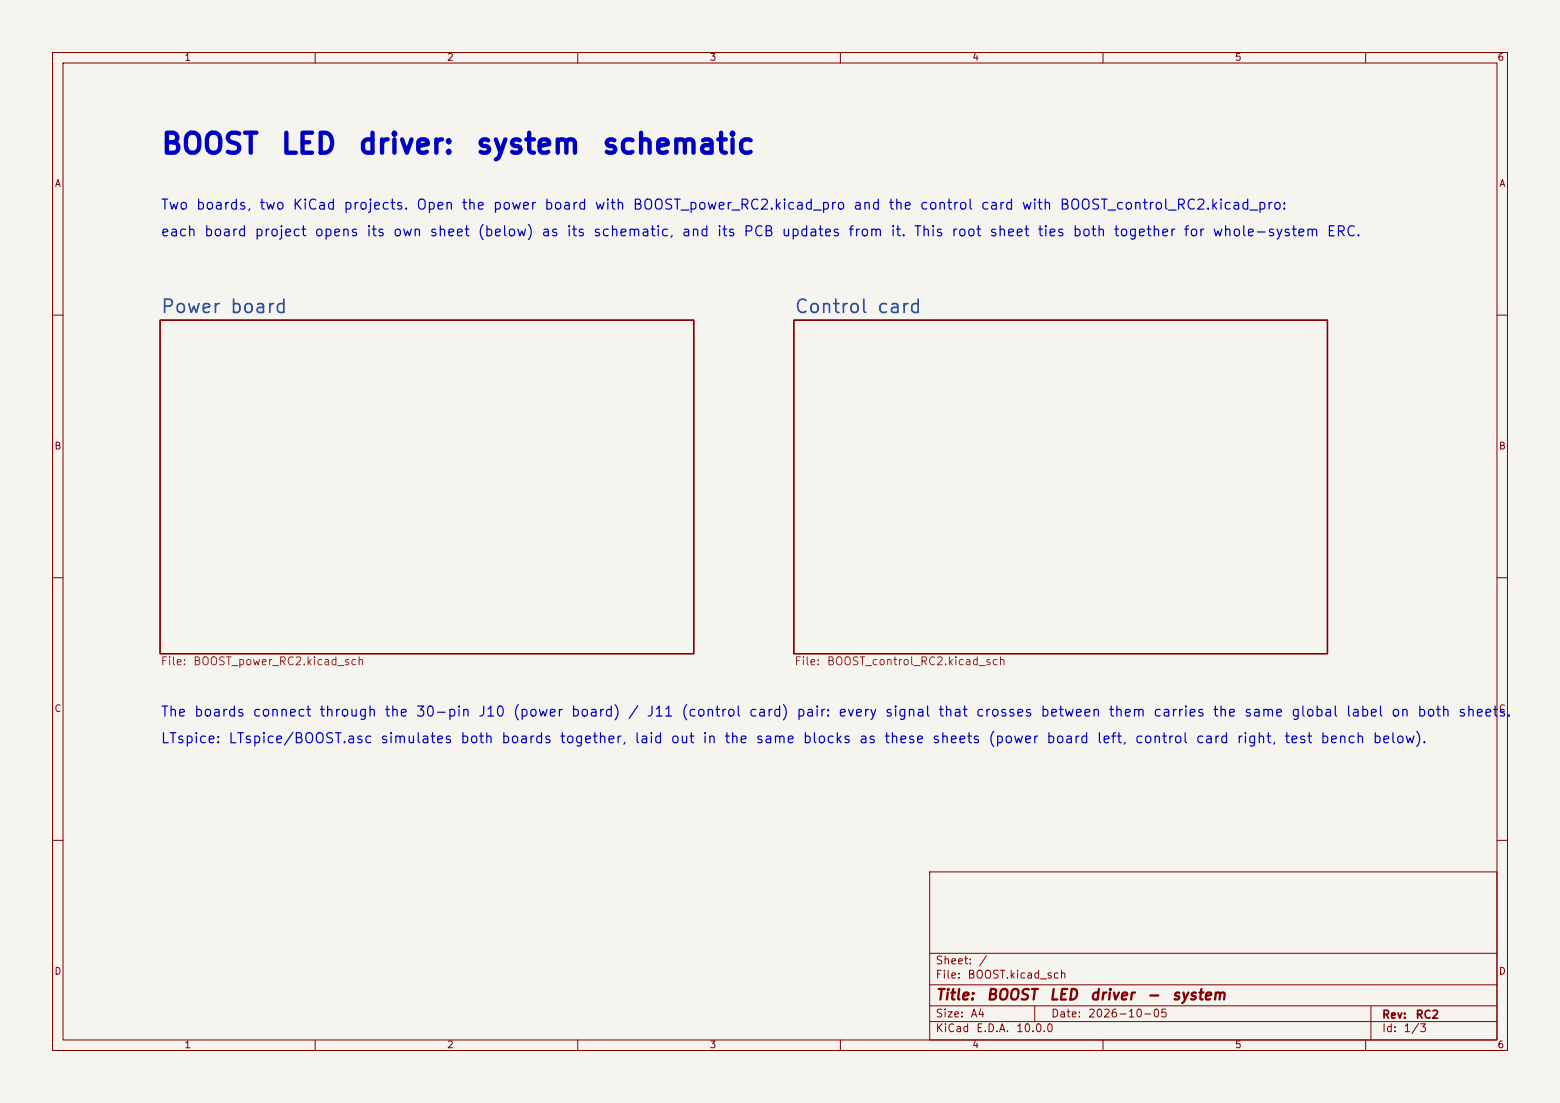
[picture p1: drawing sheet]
<svg xmlns="http://www.w3.org/2000/svg" width="297mm" height="210mm" viewBox="0 0 297 210" stroke-linecap="round" stroke-linejoin="round" font-family="sans-serif">
<defs><g id="words">
<g font-size="3.8" fill="#0000c2">
<text x="30.5" y="30.2">BOOST</text>
<text x="53.2" y="30.2">LED</text>
<text x="68" y="30.2">driver:</text>
<text x="90.4" y="30.2">system</text>
<text x="114.4" y="30.2">schematic</text>
</g>
<g font-size="2.5" fill="#006464">
<text x="30.5" y="60.3">Power</text>
<text x="43.6" y="60.3">board</text>
<text x="151.1" y="60.3">Control</text>
<text x="166.8" y="60.3">card</text>
</g>
<g font-size="2" fill="#840000">
<text x="178" y="190.9">Title:</text>
<text x="187.7" y="190.9">BOOST</text>
<text x="199.6" y="190.9">LED</text>
<text x="207.4" y="190.9">driver</text>
<text x="218.2" y="190.9">-</text>
<text x="223" y="190.9">system</text>
</g>
<g font-size="1.9" fill="#0000c2">
<text x="30.5" y="40.4">Two</text>
<text x="37.2" y="40.4">boards,</text>
<text x="49.2" y="40.4">two</text>
<text x="55.6" y="40.4">KiCad</text>
<text x="65.3" y="40.4">projects.</text>
<text x="79.1" y="40.4">Open</text>
<text x="87.7" y="40.4">the</text>
<text x="93.7" y="40.4">power</text>
<text x="103.5" y="40.4">board</text>
<text x="113.1" y="40.4">with</text>
<text x="120.3" y="40.4">BOOST_power_RC2.kicad_pro</text>
<text x="162.3" y="40.4">and</text>
<text x="169" y="40.4">the</text>
<text x="175" y="40.4">control</text>
<text x="186.6" y="40.4">card</text>
<text x="194.4" y="40.4">with</text>
<text x="201.6" y="40.4">BOOST_control_RC2.kicad_pro:</text>
<text x="30.5" y="45.5">each</text>
<text x="38.7" y="45.5">board</text>
<text x="48.3" y="45.5">project</text>
<text x="59.7" y="45.5">opens</text>
<text x="69.6" y="45.5">its</text>
<text x="74.7" y="45.5">own</text>
<text x="81.6" y="45.5">sheet</text>
<text x="90.8" y="45.5">(below)</text>
<text x="102.9" y="45.5">as</text>
<text x="107.7" y="45.5">its</text>
<text x="112.8" y="45.5">schematic,</text>
<text x="129.7" y="45.5">and</text>
<text x="136.4" y="45.5">its</text>
<text x="141.4" y="45.5">PCB</text>
<text x="148.7" y="45.5">updates</text>
<text x="161.3" y="45.5">from</text>
<text x="169.4" y="45.5">it.</text>
<text x="173.8" y="45.5">This</text>
<text x="181" y="45.5">root</text>
<text x="188.2" y="45.5">sheet</text>
<text x="197.4" y="45.5">ties</text>
<text x="204.1" y="45.5">both</text>
<text x="211.9" y="45.5">together</text>
<text x="225.2" y="45.5">for</text>
<text x="230.7" y="45.5">whole-system</text>
<text x="252.5" y="45.5">ERC.</text>
<text x="30.5" y="136.9">The</text>
<text x="36.8" y="136.9">boards</text>
<text x="48" y="136.9">connect</text>
<text x="60.6" y="136.9">through</text>
<text x="73.1" y="136.9">the</text>
<text x="79" y="136.9">30-pin</text>
<text x="90.9" y="136.9">J10</text>
<text x="97.5" y="136.9">(power</text>
<text x="108.6" y="136.9">board)</text>
<text x="119.4" y="136.9">/</text>
<text x="123" y="136.9">J11</text>
<text x="129.6" y="136.9">(control</text>
<text x="142.4" y="136.9">card)</text>
<text x="151.5" y="136.9">pair:</text>
<text x="159.5" y="136.9">every</text>
<text x="168.3" y="136.9">signal</text>
<text x="178.5" y="136.9">that</text>
<text x="185.6" y="136.9">crosses</text>
<text x="198" y="136.9">between</text>
<text x="210.9" y="136.9">them</text>
<text x="219.4" y="136.9">carries</text>
<text x="230.7" y="136.9">the</text>
<text x="236.7" y="136.9">same</text>
<text x="245.7" y="136.9">global</text>
<text x="256.1" y="136.9">label</text>
<text x="264.7" y="136.9">on</text>
<text x="269.7" y="136.9">both</text>
<text x="277.5" y="136.9">sheets.</text>
<text x="30.5" y="142">LTspice:</text>
<text x="43.3" y="142">LTspice/BOOST.asc</text>
<text x="72.3" y="142">simulates</text>
<text x="87.5" y="142">both</text>
<text x="95.3" y="142">boards</text>
<text x="106.4" y="142">together,</text>
<text x="120.7" y="142">laid</text>
<text x="127.5" y="142">out</text>
<text x="133.6" y="142">in</text>
<text x="137.8" y="142">the</text>
<text x="143.7" y="142">same</text>
<text x="152.7" y="142">blocks</text>
<text x="163.4" y="142">as</text>
<text x="168.2" y="142">these</text>
<text x="177.3" y="142">sheets</text>
<text x="188" y="142">(power</text>
<text x="199.1" y="142">board</text>
<text x="208.7" y="142">left,</text>
<text x="215.9" y="142">control</text>
<text x="227.5" y="142">card</text>
<text x="235.3" y="142">right,</text>
<text x="244.4" y="142">test</text>
<text x="251.2" y="142">bench</text>
<text x="261.2" y="142">below).</text>
</g>
<g font-size="1.5" fill="#725600">
<text x="30.5" y="127">File:</text>
<text x="36.7" y="127">BOOST_power_RC2.kicad_sch</text>
<text x="151.1" y="127">File:</text>
<text x="157.3" y="127">BOOST_control_RC2.kicad_sch</text>
</g>
<g font-size="1.5" fill="#840000">
<text x="178" y="184">Sheet:</text>
<text x="186.2" y="184">/</text>
<text x="178" y="186.7">File:</text>
<text x="184.1" y="186.7">BOOST.kicad_sch</text>
<text x="178" y="196.9">KiCad</text>
<text x="178" y="194.1">Size:</text>
<text x="184.7" y="194.1">A4</text>
<text x="185.7" y="196.9">E.D.A.</text>
<text x="193.3" y="196.9">10.0.0</text>
<text x="200" y="194.1">Date:</text>
<text x="207" y="194.1">2026-10-05</text>
<text x="263" y="194.3">Rev:</text>
<text x="263" y="196.9">Id:</text>
<text x="267.1" y="196.9">1/3</text>
<text x="269.4" y="194.3">RC2</text>
</g>
<g font-size="1.3" fill="#840000">
<text x="35" y="11.9">1</text>
<text x="85" y="11.9">2</text>
<text x="135" y="11.9">3</text>
<text x="185" y="11.9">4</text>
<text x="235" y="11.9">5</text>
<text x="285" y="11.9">6</text>
<text x="10.3" y="35.9">A</text>
<text x="285.3" y="35.9">A</text>
<text x="10.3" y="85.9">B</text>
<text x="285.3" y="85.9">B</text>
<text x="10.3" y="135.9">C</text>
<text x="285.3" y="135.9">C</text>
<text x="10.3" y="185.9">D</text>
<text x="285.3" y="185.9">D</text>
<text x="35" y="199.9">1</text>
<text x="85" y="199.9">2</text>
<text x="135" y="199.9">3</text>
<text x="185" y="199.9">4</text>
<text x="235" y="199.9">5</text>
<text x="285" y="199.9">6</text>
</g>
</g></defs>
<path d="M0 0h297v210h-297z" fill="#f5f4ef" stroke="#f5f4ef" stroke-width=".19"/>
<g fill="none" stroke="#840000" stroke-width=".19">
<path d="M10 10h277v190h-277zM12 12h273v186h-273zM60 10v2M110 10v2M160 10v2M210 10v2M260 10v2M10 60h2M285 60h2M10 110h2M285 110h2M10 160h2"/>
<path d="M177 166h108v32h-108zM285 160h2M60 198v2M110 198v2M160 198v2M177 194.5h108M177 191.5h108M177 187.5h108M177 181.5h108M197 191.5v3M210 198v2M260 198v2"/>
<path d="M261 191.5v6.5"/>
</g>
<path d="M30.5 61h101.6v63.5h-101.6zM151.1 61h101.6v63.5h-101.6z" fill="none" stroke="#840000" stroke-width=".25"/>
<use href="#words"/>
</svg>
